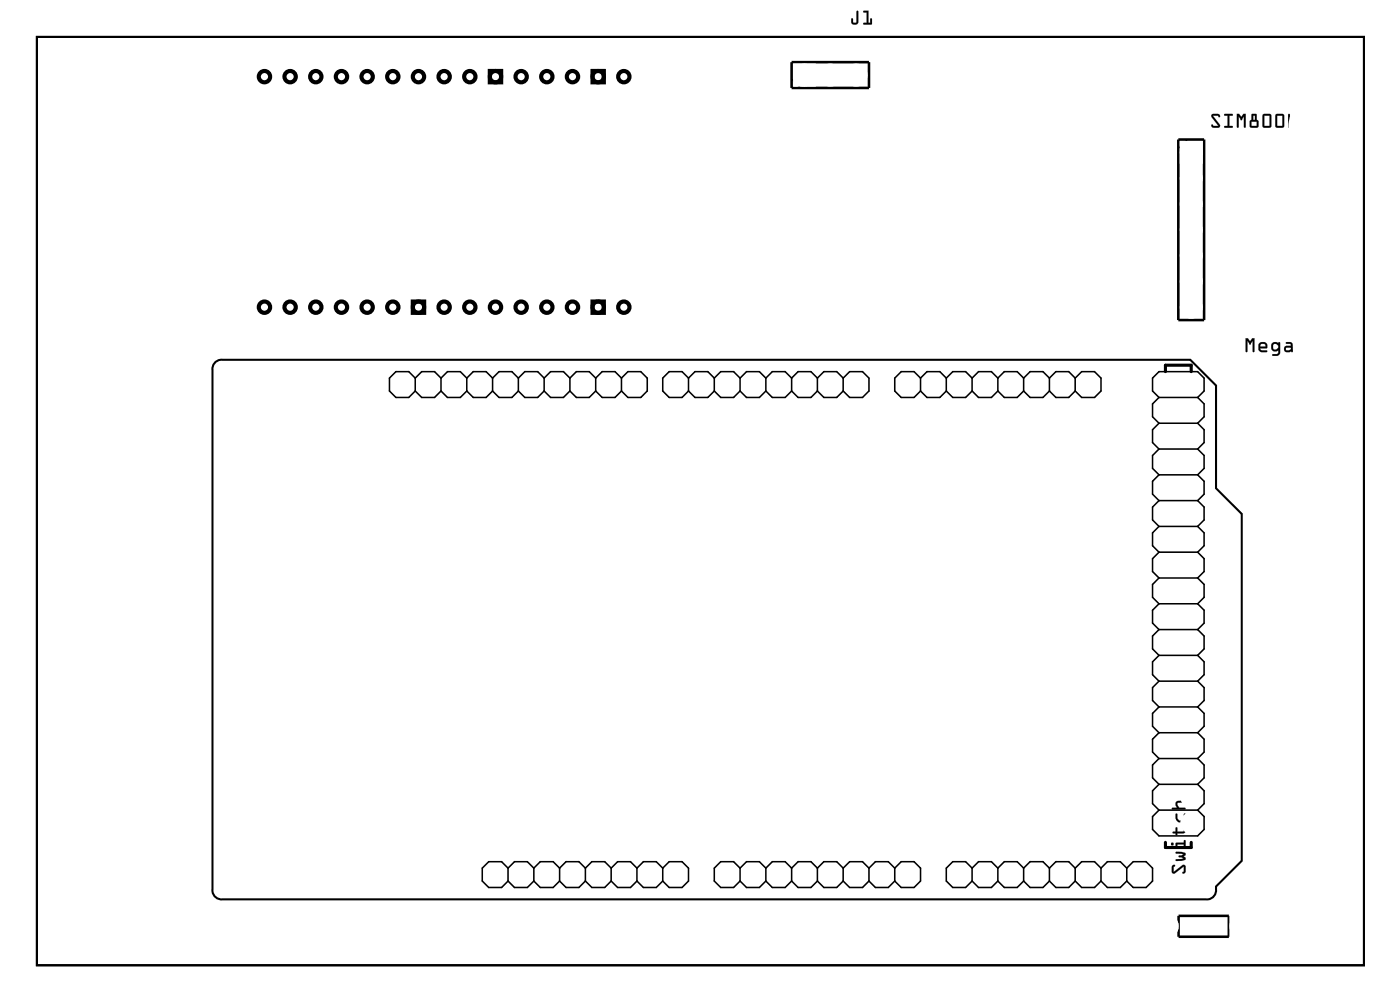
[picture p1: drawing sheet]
<svg xmlns="http://www.w3.org/2000/svg" width="138mm" height="99mm" viewBox="0 0 138 99" stroke-linecap="round" stroke-linejoin="round" font-family="sans-serif">
<path d="M3.6 3.6h130.8v91.5h-130.8zM21.1 35.8a.9 .9 0 0 1 .8-.4h95.4l2.5 2.6v10.1l2.5 2.5v34.2l-2.5 2.5a.97 .97 0 0 1-1 1.3h-96.9a.9 .9 0 0 1-1-1v-51.2l.1-.3z" fill="none" stroke="#000" stroke-width=".2"/>
<g fill="#000">
<path d="M84.4 1.1h.2v1.1a.37 .37 0 0 1-.4 .2 .37 .37 0 0 1-.3-.2v-.3a.1 .1 0 0 1 .1-.1 .1 .1 0 0 1 .1 .1v.3h.3zM84.4 1.1v1.1h-.3l-.1-.4-.1 .1v.3a.35 .35 0 0 0 .3 .2 .35 .35 0 0 0 .4-.2v-1.1zM85.1 1.1h.5v1.1h.1v-.3a.1 .1 0 0 1 .1-.1 .1 .1 0 0 1 .1 .1v.5h-.8a.1 .1 0 0 1-.1-.1 .1 .1 0 0 1 .1-.1h.3v-1h-.3zM85.1 1.1v.1h.3v1.1h-.3v.1h.8v-.6l-.1 .1-.1 .4h-.1v-1.2z"/>
<path d="M84.4 1.1h.2v1.1a.36 .36 0 0 1-.4 .2 .36 .36 0 0 1-.3-.2v-.3l.1-.1v.1l.1 .3h.3zM85.1 1.1h.5v1.1h.1v-.3l.2-.1v.6h-.9l.1-.1 .3-.1v-1h-.3z"/>
<path d="M119.4 11.3l.7-.1 .1 .3a.13 .13 0 0 1-.1 0 .13 .13 0 0 1-.1-.1h-.5l.7 .9a.21 .21 0 0 1 0 .2 .21 .21 0 0 1-.2 .1h-.5l-.2-.3a.13 .13 0 0 1 .2 0 .13 .13 0 0 1 .1 .1h.4l-.6-.9zM119.4 11.3v.2l.6 .9h-.4l-.2-.1v.1l.2 .2h.5l.1-.3-.7-.9h.5l.1 .1 .1-.1-.2-.2zM120.6 11.2h.8a.1 .1 0 0 1 .1 .1 .1 .1 0 0 1-.1 .1h-.3v1h.3a.1 .1 0 0 1 .1 .1 .1 .1 0 0 1-.1 .1h-.7a.1 .1 0 0 1-.1-.1 .1 .1 0 0 1 .1-.1h.2v-1h-.2zM120.6 11.3l.1 .1h.3v1h-.3l-.1 .1 .8 .1v-.2h-.3v-1h.3l.1-.1zM121.9 11.2h.2l.2 .3 .2-.3h.2v1.3a.1 .1 0 0 1-.1 .1 .1 .1 0 0 1-.1-.1l.1-1-.2 .2a.1 .1 0 0 1-.1 .1 .1 .1 0 0 1-.1-.1l-.2-.2 .1 1a.1 .1 0 0 1-.1 .1 .1 .1 0 0 1-.1-.1zM121.9 11.2v1.3l.1 .1v-.1v-1.1l.3 .4 .3-.4v1.1l.1 .1v-1.4h-.2l-.2 .3-.2-.3zM123.3 11.2l.5 .1v.5l.2 .2v.4l-.1 .2h-.6l-.2-.1v-.5l.2-.2zM123.3 11.3v.5l-.2 .2v.5l.2 .1h.6l.1-.2v-.4l-.2-.2v-.5zM123.3 12v.4h.5v-.4zM123.3 12h.5v.4h-.5zM123.5 11.4v.4h.1v-.4zM123.5 11.4h.2v.4h-.2zM124.4 11.3l.7-.1 .2 .1v1.1l-.1 .2h-.6l-.2-.1zM124.4 11.3v1.2l.2 .1h.5l.2-.2-.1-1.1-.1-.1zM124.6 11.4v1h.5v-1zM124.6 11.4h.5v1h-.5zM125.7 11.3l.6-.1 .2 .1v1.1l-.1 .2h-.6l-.1-.1zM125.7 11.3v1.2l.1 .1h.6l.1-.2v-1.1l-.2-.1zM125.8 11.4v1h.5v-1zM125.8 11.4h.6v1h-.6zM126.9 11.2l.2 .1v1.1h.6a.1 .1 0 0 1 .1 .1 .1 .1 0 0 1-.1 .1h-.8zM126.9 11.3v1.3h.8v-.2h-.6v-1.1z"/>
<path d="M119.4 11.3l.6-.1 .2 .2-.1 .1-.1-.1h-.5l.7 .9-.1 .3h-.5l-.2-.2v-.1l.2 .1h.4l-.6-.9zM120.6 11.2l.9 .1-.1 .1h-.3v1h.3v.2l-.8-.1 .1-.1h.2v-1h-.2zM121.9 11.2h.2l.2 .3 .2-.3h.2v1.4l-.1-.1v-1l-.2 .2a.1 .1 0 0 1-.1 .1 .1 .1 0 0 1-.1-.1l-.2-.2v1l-.1 .1zM123.3 11.2l.5 .1v.5l.2 .2v.4l-.1 .2h-.6l-.2-.1v-.5l.2-.2zM123.3 12v.4h.5v-.4zM123.5 11.4v.4h.1v-.4zM124.4 11.3l.7-.1 .1 .1 .1 1.1-.2 .2h-.5l-.2-.1zM124.6 11.4v1h.5v-1zM125.7 11.3l.6-.1 .2 .1v1.1l-.1 .2h-.6l-.1-.1zM125.8 11.4v1h.5v-1zM126.9 11.2l.2 .1v1.1h.6v.2h-.8z"/>
<path d="M3.6 3.6v91.5h130.8v-91.5zM3.6 3.6h130.8v91.5h-130.8z"/>
<path d="M122.7 33.3h.3l.2 .3 .2-.3h.2v1.3a.1 .1 0 0 1-.1 .1 .1 .1 0 0 1-.1-.1v-1l-.1 .2a.1 .1 0 0 1-.1 .1 .1 .1 0 0 1-.1-.1l-.2-.2v1a.1 .1 0 0 1-.1 .1 .1 .1 0 0 1-.1-.1zM122.7 33.3v1.3l.1 .1 .1-.1v-1.1l.3 .4 .2-.4v1.1l.1 .1 .1-1.4h-.2l-.2 .3-.3-.3zM124.1 33.8l.2-.1h.3l.2 .1 .1 .2-.1 .3h-.6l.1 .2h.5a.1 .1 0 0 1 .1 .1 .1 .1 0 0 1-.1 .1h-.5l-.2-.1-.1-.2zM124.1 33.8l-.1 .6 .1 .2 .2 .1 .5-.1v-.1h-.5l-.1-.1v-.1h.6l.1-.3-.1-.2-.2-.1h-.3zM124.2 33.9v.2h.5l-.1-.2zM124.2 33.9h.4l.1 .2h-.5zM125.3 33.8l.3-.1h.2l.1 .1a.1 .1 0 0 1 .1-.1 .1 .1 0 0 1 .1 .1v1.1l-.2 .1-.5 .1a.1 .1 0 0 1-.1-.1 .1 .1 0 0 1 .1-.1l.5-.1 .1-.3-.3 .1-.4-.1-.1-.2zM125.4 33.8l-.1 .1v.5l.3 .2 .4-.1v.2l-.2 .2h-.4v.1h.4h.2l.1-.2v-1l-.1-.1a.19 .19 0 0 1-.3 0zM125.5 33.9l-.1 .4 .1 .1h.2l.2-.2v-.2l-.1-.1zM125.5 33.9h.3l.1 .1v.3l-.2 .1h-.2l-.1-.1zM126.7 33.7h.4l.2 .1 .1 .8a.09 .09 0 0 1-.1 .1 .09 .09 0 0 1-.1-.1l-.4 .1a.32 .32 0 0 1-.3-.3 .32 .32 0 0 1 .3-.4l.4 .1-.1-.2h-.4zM126.7 33.7v.1l.5 .1v.2h-.4a.31 .31 0 0 0-.3 .3 .31 .31 0 0 0 .3 .3l.4-.1h.2v-.7l-.2-.2zM126.7 34.3v.2h.3l.2-.1-.1-.2zM126.7 34.3l.4-.1 .1 .2-.2 .1h-.3z"/>
<path d="M122.7 33.3h.2l.3 .3 .2-.3h.2l-.1 1.4-.1-.1v-1l-.2 .2a.1 .1 0 0 1 0 .1 .1 .1 0 0 1-.1-.1l-.2-.2v1l-.1 .1zM124.1 33.8l.2-.1h.3l.2 .1 .1 .2-.1 .3-.6 .1 .1 .1h.5v.2h-.5l-.2-.1-.1-.2zM124.2 33.9v.2h.5l-.1-.2zM125.3 33.8l.3-.1 .3 .1 .1-.1h.1v1.1l-.2 .2h-.6l.1-.1 .5-.1v-.3l-.2 .1-.4-.1v-.2zM125.5 33.9l-.1 .4 .1 .1h.2l.2-.1v-.3l-.1-.1zM126.7 33.7h.5l.2 .2v.8l-.2-.1-.4 .1a.31 .31 0 0 1-.3-.3 .31 .31 0 0 1 .3-.3h.4v-.2h-.5zM126.7 34.3v.2h.3l.2-.1-.1-.2z"/>
<path d="M115.5 85.2h.2h.1l-.2 .2 .1 .5 .8-.7h.2l.1 .2v.5l-.1 .1h-.2l.1-.2v-.5l-.8 .7h-.2l-.1-.2zM115.8 83.9h.1a.95 .95 0 0 1 .9 .1v.2l-.2 .1 .2 .2v.2a.95 .95 0 0 1-.9 .1l-.1-.1 .1-.1 .7-.1-.5-.2 .5-.2h-.7zM115.8 83h.8v-.2l.2-.1v.7h-.1l-.1-.2h-.6v.2h-.1zM115.4 83.1a.14 .14 0 0 1 .2 0 .14 .14 0 0 1-.2 0zM115.8 81.5h.2v.4h.6v-.3l-.1-.1v-.1a.35 .35 0 0 1 .3 .3 .35 .35 0 0 1-.2 .4h-.6l-.1 .1-.1-.1h-.2v-.2h.2zM115.8 80.1l.2 .1v.4l.2 .2h.3l.1-.2 .1-.5 .1 .1v.4a.5 .5 0 0 1-.5 .4 .5 .5 0 0 1-.5-.4zM115.9 79l.2-.1h.7v.1l-.7 .1h-.1l.2 .4 .6 .1v.1h-1.3v-.1l.5-.1-.2-.3z"/>
<path d="M115.5 85.2h.2a.13 .13 0 0 1 .1 .1 .13 .13 0 0 1-.2 .1l.1 .5 .8-.7a.21 .21 0 0 1 .2 0 .21 .21 0 0 1 .1 .2v.5l-.2 .1a.13 .13 0 0 1-.1-.1 .13 .13 0 0 1 .1-.1v-.5l-.8 .7a.22 .22 0 0 1-.4-.2zM115.5 85.2v.6a.2 .2 0 0 0 .3 .2l.8-.7v.5l-.1 .2h.2l.1-.7-.2-.1-1 .7v-.5l.2-.2zM115.8 83.9h.7l.3 .2v.1l-.2 .1 .2 .2v.2l-.9 .1a.1 .1 0 0 1-.1-.1 .1 .1 0 0 1 .1-.1l.7-.1-.4-.1a.1 .1 0 0 1-.1-.1 .1 .1 0 0 1 .1-.1l.4-.1h-.7zM115.9 83.9v.2h.7l-.5 .2 .5 .2-.7 .1v.2h.5l.4-.2v-.1l-.2-.2 .2-.1v-.2l-.3-.1zM115.8 83h.8v-.2a.1 .1 0 0 1 .1-.1 .1 .1 0 0 1 .1 .1v.5a.1 .1 0 0 1-.1 .1 .1 .1 0 0 1-.1-.1v-.1h-.6v.1a.1 .1 0 0 1-.1 .1 .1 .1 0 0 1-.1-.1zM115.9 83v.4h.1v-.2h.6l.1 .2h.1v-.7l-.1 .1-.1 .2zM115.4 83.1a.15 .15 0 0 1 .3 0 .15 .15 0 0 1-.3 0zM115.4 83.1a.13 .13 0 0 0 .2 0 .13 .13 0 0 0-.2 0zM115.8 81.5h.2v.4h.6v-.3l-.1-.1v-.1a.21 .21 0 0 1 .2 0 .21 .21 0 0 1 .1 .2v.3l-.1 .2h-.7l-.1 .2-.1-.2h-.2a.1 .1 0 0 1-.1-.1 .1 .1 0 0 1 .1-.1h.2zM115.9 81.5l-.1 .4h-.2v.1l.2 .1 .1 .1 .1-.1h.6a.37 .37 0 0 0 .2-.4 .37 .37 0 0 0-.2-.3l-.1 .1 .1 .1v.3h-.6v-.4zM115.8 80.1l.2 .1v.4l.2 .2h.3l.1-.2v-.4a.1 .1 0 0 1 .1-.1 .1 .1 0 0 1 .1 .1v.5a.49 .49 0 0 1-.9 .1l-.1-.2zM115.9 80.1l-.1 .5 .2 .3 .2 .1 .4-.1 .2-.2v-.6l-.1 .1-.1 .4-.2 .2h-.2l-.2-.2v-.4zM115.9 79l.8-.2a.09 .09 0 0 1 .1 .1 .09 .09 0 0 1-.1 .1l-.6 .1-.1 .2 .2 .2h.5a.1 .1 0 0 1 .1 .1 .1 .1 0 0 1-.1 .1h-1.2a.1 .1 0 0 1-.1-.1 .1 .1 0 0 1 .1-.1h.5l-.2-.3zM115.9 79l-.1 .2 .2 .4h-.5v.1h1.3v-.1h-.6l-.2-.3v-.2l.8-.1v-.1h-.7z"/>
</g>
<path d="M114.8 36.6v-.6h2.6v.6M114.8 83v.5h2.6v-.5" fill="none" stroke="#000" stroke-width=".3"/>
<g fill="none" stroke="#000" stroke-width=".15">
<path d="M40.9 37.2l-.6-.6h-1.3l-.6 .6v1.3l.6 .6h1.3l.6-.6M40.9 38.5l.6 .6h1.3l.7-.6M40.9 37.2l.6-.6h1.3l.7 .6M40.9 37.2v1.3M43.5 38.5l.6 .6h1.3l.6-.6M43.5 37.2l.6-.6h1.3l.6 .6M43.5 37.2v1.3M46 38.5l.6 .6h1.3l.6-.6M46 37.2l.6-.6h1.3l.6 .6M46 37.2v1.3M48.5 38.5l.7 .6h1.2l.7-.6M48.5 37.2l.7-.6h1.2l.7 .6"/>
<path d="M48.5 37.2v1.3M51.1 38.5l.6 .6h1.3l.6-.6M51.1 37.2l.6-.6h1.3l.6 .6M51.1 37.2v1.3M53.6 38.5l.6 .6h1.3l.7-.6M53.6 37.2l.6-.6h1.3l.7 .6M53.6 37.2v1.3M56.2 38.5l.6 .6h1.3l.6-.6M56.2 37.2l.6-.6h1.3l.6 .6M56.2 37.2v1.3M58.7 38.5l.6 .6h1.3l.6-.6M58.7 37.2l.6-.6h1.3l.6 .6"/>
<path d="M58.7 37.2v1.3M61.2 37.2l.7-.6h1.2l.7 .6v1.3l-.7 .6h-1.2l-.7-.6M61.2 37.2v1.3M67.8 37.2l-.6-.6h-1.3l-.6 .6v1.3l.6 .6h1.3l.6-.6M67.8 38.5l.7 .6h1.2l.7-.6M67.8 37.2l.7-.6h1.2l.7 .6M67.8 37.2v1.3M70.4 37.2v1.3M70.4 38.5l.6 .6h1.3l.6-.6M70.4 37.2l.6-.6h1.3l.6 .6M72.9 37.2v1.3M72.9 38.5l.7 .6h1.2l.7-.6"/>
<path d="M72.9 37.2l.7-.6h1.2l.7 .6M75.5 37.2v1.3M75.5 38.5l.6 .6h1.3l.6-.6M75.5 37.2l.6-.6h1.3l.6 .6M78 37.2v1.3M78 38.5l.6 .6h1.3l.6-.6M78 37.2l.6-.6h1.3l.6 .6M80.5 37.2v1.3M80.5 38.5l.7 .6h1.2l.7-.6M80.5 37.2l.7-.6h1.2l.7 .6M83.1 37.2l.6-.6h1.3l.6 .6v1.3l-.6 .6h-1.3l-.6-.6M83.1 37.2v1.3"/>
<path d="M90.7 37.2l-.6-.6h-1.3l-.6 .6v1.3l.6 .6h1.3l.6-.6M90.7 37.2v1.3M90.7 38.5l.6 .6h1.3l.6-.6M90.7 37.2l.6-.6h1.3l.6 .6M93.2 37.2v1.3M93.2 38.5l.7 .6h1.2l.7-.6M93.2 37.2l.7-.6h1.2l.7 .6M95.8 37.2v1.3M95.8 38.5l.6 .6h1.3l.6-.6M95.8 37.2l.6-.6h1.3l.6 .6M98.3 37.2v1.3M98.3 38.5l.7 .6h1.2l.7-.6"/>
<path d="M98.3 37.2l.7-.6h1.2l.7 .6M100.9 37.2v1.3M100.9 38.5l.6 .6h1.3l.6-.6M100.9 37.2l.6-.6h1.3l.6 .6M103.4 37.2v1.3M103.4 38.5l.6 .6h1.3l.6-.6M103.4 37.2l.6-.6h1.3l.6 .6M105.9 37.2l.7-.6h1.2l.7 .6v1.3l-.7 .6h-1.2l-.7-.6M105.9 37.2v1.3M114.2 39.1l-.6-.6v-1.3l.6-.6h3.8l.6 .6v1.3l-.6 .6M114.2 39.1l-.6 .7v1.2l.6 .7M114.2 39.1h3.8"/>
<path d="M118 39.1l.6 .7v1.2l-.6 .7M114.2 41.7l-.6 .6v1.3l.6 .6M114.2 44.2l-.6 .7v1.2l.6 .7M114.2 46.8l-.6 .6v1.3l.6 .6M114.2 49.3l-.6 .6v1.3l.6 .6M114.2 51.8l-.6 .7v1.2l.6 .7M114.2 54.4l-.6 .6v1.3l.6 .6M114.2 56.9l-.6 .7v1.2l.6 .7M114.2 59.5l-.6 .6v1.3l.6 .6M114.2 41.7h3.8M114.2 44.2h3.8M114.2 46.8h3.8"/>
<path d="M114.2 49.3h3.8M114.2 51.8h3.8M114.2 54.4h3.8M114.2 56.9h3.8M114.2 59.5h3.8M118 54.4l.6 .6v1.3l-.6 .6M118 51.8l.6 .7v1.2l-.6 .7M118 41.7l.6 .6v1.3l-.6 .6M118 56.9l.6 .7v1.2l-.6 .7M118 44.2l.6 .7v1.2l-.6 .7M118 46.8l.6 .6v1.3l-.6 .6M118 49.3l.6 .6v1.3l-.6 .6"/>
<path d="M118 59.5l.6 .6v1.3l-.6 .6M114.2 77.2l-.6 .7v1.2l.6 .7M114.2 79.8l-.6 .6v1.3l.6 .6h3.8l.6-.6v-1.3l-.6-.6M114.2 74.7l-.6 .6v1.3l.6 .6M114.2 69.6l-.6 .7v1.2l.6 .7M114.2 67.1l-.6 .6v1.3l.6 .6M114.2 64.5l-.6 .7v1.2l.6 .7M114.2 62l-.6 .6v1.3l.6 .6M114.2 72.2l-.6 .6v1.3l.6 .6M114.2 62h3.8M114.2 64.5h3.8M114.2 67.1h3.8"/>
<path d="M114.2 69.6h3.8M114.2 72.2h3.8M114.2 74.7h3.8M114.2 77.2h3.8M114.2 79.8h3.8M118 77.2l.6 .7v1.2l-.6 .7M118 74.7l.6 .6v1.3l-.6 .6M118 69.6l.6 .7v1.2l-.6 .7M118 72.2l.6 .6v1.3l-.6 .6M118 62l.6 .6v1.3l-.6 .6M118 64.5l.6 .7v1.2l-.6 .7M118 67.1l.6 .6v1.3l-.6 .6"/>
<path d="M50.1 85.5l-.7-.6h-1.2l-.7 .6v1.3l.7 .6h1.2l.7-.6M50.1 85.5l.6-.6h1.3l.6 .6M50.1 86.8l.6 .6h1.3l.6-.6M50.1 85.5v1.3M52.6 85.5l.6-.6h1.3l.6 .6M52.6 86.8l.6 .6h1.3l.6-.6M52.6 85.5v1.3M55.1 85.5l.7-.6h1.2l.7 .6M55.1 86.8l.7 .6h1.2l.7-.6M55.1 85.5v1.3M57.7 85.5l.6-.6h1.3l.6 .6M57.7 86.8l.6 .6h1.3l.6-.6"/>
<path d="M57.7 85.5v1.3M60.2 85.5l.7-.6h1.2l.7 .6M60.2 86.8l.7 .6h1.2l.7-.6M60.2 85.5v1.3M62.8 85.5l.6-.6h1.3l.6 .6M62.8 86.8l.6 .6h1.3l.6-.6M62.8 85.5v1.3M65.3 85.5l.6-.6h1.3l.6 .6v1.3l-.6 .6h-1.3l-.6-.6M65.3 85.5v1.3M72.9 85.5l-.6-.6h-1.3l-.6 .6v1.3l.6 .6h1.3l.6-.6M72.9 85.5l.7-.6h1.2l.7 .6M72.9 86.8l.7 .6h1.2l.7-.6"/>
<path d="M72.9 85.5v1.3M75.5 85.5l.6-.6h1.3l.6 .6M75.5 86.8l.6 .6h1.3l.6-.6M75.5 85.5v1.3M78 85.5l.6-.6h1.3l.6 .6M78 86.8l.6 .6h1.3l.6-.6M78 85.5v1.3M80.5 85.5l.7-.6h1.2l.7 .6M80.5 86.8l.7 .6h1.2l.7-.6M80.5 85.5v1.3M83.1 85.5l.6-.6h1.3l.6 .6M83.1 86.8l.6 .6h1.3l.6-.6"/>
<path d="M83.1 85.5v1.3M85.6 85.5l.7-.6h1.2l.7 .6M85.6 86.8l.7 .6h1.2l.7-.6M85.6 85.5v1.3M88.2 85.5l.6-.6h1.3l.6 .6v1.3l-.6 .6h-1.3l-.6-.6M88.2 85.5v1.3M95.8 85.5l-.7-.6h-1.2l-.7 .6v1.3l.7 .6h1.2l.7-.6M95.8 85.5l.6-.6h1.3l.6 .6M95.8 86.8l.6 .6h1.3l.6-.6M95.8 85.5v1.3M98.3 85.5l.7-.6h1.2l.7 .6M98.3 86.8l.7 .6h1.2l.7-.6"/>
<path d="M98.3 85.5v1.3M100.9 85.5l.6-.6h1.3l.6 .6M100.9 86.8l.6 .6h1.3l.6-.6M100.9 85.5v1.3M103.4 85.5l.6-.6h1.3l.6 .6M103.4 86.8l.6 .6h1.3l.6-.6M103.4 85.5v1.3M105.9 85.5l.7-.6h1.2l.7 .6M105.9 86.8l.7 .6h1.2l.7-.6M105.9 85.5v1.3M108.5 85.5l.6-.6h1.3l.6 .6M108.5 86.8l.6 .6h1.3l.6-.6"/>
<path d="M108.5 85.5v1.3M111 85.5l.7-.6h1.2l.7 .6v1.3l-.7 .6h-1.2l-.7-.6M111 85.5v1.3"/>
</g>
<path d="M78 6.1h7.6v2.6h-7.6zM116.1 13.7h2.5v17.8h-2.5zM116.1 90.2h5v2.1h-5z" fill="none" stroke="#000" stroke-width=".25"/>
<path d="M78 7.8l.9 .9M117 13.7l-.9 .9" fill="none" stroke="#000" stroke-width=".13"/>
<circle cx="96.1" cy="17.6" r=".58" fill="#fff"/>
<circle cx="96.1" cy="17.6" r=".58" fill="none" stroke="#fff" stroke-width=".6"/>
<path d="M95.5 17h1.2v1.1h-1.2z" fill="#fff"/>
<path d="M95.5 17h1.2v1.1h-1.2z" fill="none" stroke="#fff" stroke-width=".6"/>
<circle cx="102.1" cy="17.6" r=".58" fill="#fff"/>
<circle cx="102.1" cy="17.6" r=".58" fill="none" stroke="#fff" stroke-width=".6"/>
<circle cx="100.1" cy="17.6" r=".58" fill="#fff"/>
<circle cx="100.1" cy="17.6" r=".58" fill="none" stroke="#fff" stroke-width=".6"/>
<circle cx="98.1" cy="17.6" r=".58" fill="#fff"/>
<circle cx="98.1" cy="17.6" r=".58" fill="none" stroke="#fff" stroke-width=".6"/>
<g fill="none" stroke="#000" stroke-width=".41">
<path d="M48.3 7h1.1v1.1h-1.1zM58.4 7h1.1v1.1h-1.1zM40.7 29.7h1.1v1.1h-1.1zM58.4 29.7h1.1v1.1h-1.1z"/>
<circle cx="26.1" cy="7.5" r=".56"/>
<circle cx="28.6" cy="7.5" r=".56"/>
<circle cx="31.1" cy="7.5" r=".56"/>
<circle cx="33.6" cy="7.5" r=".56"/>
<circle cx="36.2" cy="7.5" r=".56"/>
<circle cx="38.7" cy="7.5" r=".56"/>
<circle cx="41.2" cy="7.5" r=".56"/>
<circle cx="43.8" cy="7.5" r=".56"/>
<circle cx="46.3" cy="7.5" r=".56"/>
<circle cx="48.8" cy="7.5" r=".56"/>
<circle cx="51.3" cy="7.5" r=".56"/>
<circle cx="53.9" cy="7.5" r=".56"/>
<circle cx="56.4" cy="7.5" r=".56"/>
<circle cx="58.9" cy="7.5" r=".56"/>
<circle cx="61.5" cy="7.5" r=".56"/>
<circle cx="26.1" cy="30.3" r=".56"/>
<circle cx="28.6" cy="30.3" r=".56"/>
<circle cx="31.1" cy="30.3" r=".56"/>
<circle cx="33.6" cy="30.3" r=".56"/>
<circle cx="36.2" cy="30.3" r=".56"/>
<circle cx="38.7" cy="30.3" r=".56"/>
<circle cx="41.2" cy="30.3" r=".56"/>
<circle cx="43.8" cy="30.3" r=".56"/>
<circle cx="46.3" cy="30.3" r=".56"/>
<circle cx="48.8" cy="30.3" r=".56"/>
<circle cx="51.3" cy="30.3" r=".56"/>
<circle cx="53.9" cy="30.3" r=".56"/>
<circle cx="56.4" cy="30.3" r=".56"/>
<circle cx="58.9" cy="30.3" r=".56"/>
<circle cx="61.5" cy="30.3" r=".56"/>
</g>
<circle cx="76.7" cy="27.7" r=".74" fill="#fff"/>
<circle cx="76.7" cy="27.7" r=".74" fill="none" stroke="#fff" stroke-width=".76" stroke-linecap="butt"/>
<circle cx="79.3" cy="27.7" r=".74" fill="#fff"/>
<circle cx="79.3" cy="27.7" r=".74" fill="none" stroke="#fff" stroke-width=".76" stroke-linecap="butt"/>
<circle cx="81.8" cy="27.7" r=".74" fill="#fff"/>
<circle cx="81.8" cy="27.7" r=".74" fill="none" stroke="#fff" stroke-width=".76" stroke-linecap="butt"/>
<circle cx="84.3" cy="27.7" r=".74" fill="#fff"/>
<circle cx="84.3" cy="27.7" r=".74" fill="none" stroke="#fff" stroke-width=".76" stroke-linecap="butt"/>
<circle cx="79.3" cy="17.6" r=".74" fill="#fff"/>
<circle cx="79.3" cy="17.6" r=".74" fill="none" stroke="#fff" stroke-width=".76" stroke-linecap="butt"/>
<circle cx="81.8" cy="17.6" r=".74" fill="#fff"/>
<circle cx="81.8" cy="17.6" r=".74" fill="none" stroke="#fff" stroke-width=".76" stroke-linecap="butt"/>
<circle cx="84.3" cy="17.6" r=".74" fill="#fff"/>
<circle cx="84.3" cy="17.6" r=".74" fill="none" stroke="#fff" stroke-width=".76" stroke-linecap="butt"/>
<circle cx="97" cy="86.1" r=".71" fill="#fff"/>
<circle cx="97" cy="86.1" r=".71" fill="none" stroke="#fff" stroke-width=".69" stroke-linecap="butt"/>
<circle cx="56.4" cy="86.1" r=".71" fill="#fff"/>
<circle cx="56.4" cy="86.1" r=".71" fill="none" stroke="#fff" stroke-width=".69" stroke-linecap="butt"/>
<circle cx="99.6" cy="86.1" r=".71" fill="#fff"/>
<circle cx="99.6" cy="86.1" r=".71" fill="none" stroke="#fff" stroke-width=".69" stroke-linecap="butt"/>
<circle cx="102.1" cy="86.1" r=".71" fill="#fff"/>
<circle cx="102.1" cy="86.1" r=".71" fill="none" stroke="#fff" stroke-width=".69" stroke-linecap="butt"/>
<circle cx="104.7" cy="86.1" r=".71" fill="#fff"/>
<circle cx="104.7" cy="86.1" r=".71" fill="none" stroke="#fff" stroke-width=".69" stroke-linecap="butt"/>
<circle cx="107.2" cy="86.1" r=".71" fill="#fff"/>
<circle cx="107.2" cy="86.1" r=".71" fill="none" stroke="#fff" stroke-width=".69" stroke-linecap="butt"/>
<circle cx="114.8" cy="50.6" r=".71" fill="#fff"/>
<circle cx="114.8" cy="50.6" r=".71" fill="none" stroke="#fff" stroke-width=".69" stroke-linecap="butt"/>
<circle cx="109.7" cy="86.1" r=".71" fill="#fff"/>
<circle cx="109.7" cy="86.1" r=".71" fill="none" stroke="#fff" stroke-width=".69" stroke-linecap="butt"/>
<circle cx="112.3" cy="86.1" r=".71" fill="#fff"/>
<circle cx="112.3" cy="86.1" r=".71" fill="none" stroke="#fff" stroke-width=".69" stroke-linecap="butt"/>
<circle cx="57.4" cy="37.9" r=".71" fill="#fff"/>
<circle cx="57.4" cy="37.9" r=".71" fill="none" stroke="#fff" stroke-width=".69" stroke-linecap="butt"/>
<circle cx="71.6" cy="86.1" r=".71" fill="#fff"/>
<circle cx="71.6" cy="86.1" r=".71" fill="none" stroke="#fff" stroke-width=".69" stroke-linecap="butt"/>
<circle cx="74.2" cy="86.1" r=".71" fill="#fff"/>
<circle cx="74.2" cy="86.1" r=".71" fill="none" stroke="#fff" stroke-width=".69" stroke-linecap="butt"/>
<circle cx="76.7" cy="86.1" r=".71" fill="#fff"/>
<circle cx="76.7" cy="86.1" r=".71" fill="none" stroke="#fff" stroke-width=".69" stroke-linecap="butt"/>
<circle cx="79.3" cy="86.1" r=".71" fill="#fff"/>
<circle cx="79.3" cy="86.1" r=".71" fill="none" stroke="#fff" stroke-width=".69" stroke-linecap="butt"/>
<circle cx="114.8" cy="70.9" r=".71" fill="#fff"/>
<circle cx="114.8" cy="70.9" r=".71" fill="none" stroke="#fff" stroke-width=".69" stroke-linecap="butt"/>
<circle cx="81.8" cy="86.1" r=".71" fill="#fff"/>
<circle cx="81.8" cy="86.1" r=".71" fill="none" stroke="#fff" stroke-width=".69" stroke-linecap="butt"/>
<circle cx="84.3" cy="86.1" r=".71" fill="#fff"/>
<circle cx="84.3" cy="86.1" r=".71" fill="none" stroke="#fff" stroke-width=".69" stroke-linecap="butt"/>
<circle cx="86.9" cy="86.1" r=".71" fill="#fff"/>
<circle cx="86.9" cy="86.1" r=".71" fill="none" stroke="#fff" stroke-width=".69" stroke-linecap="butt"/>
<circle cx="89.4" cy="86.1" r=".71" fill="#fff"/>
<circle cx="89.4" cy="86.1" r=".71" fill="none" stroke="#fff" stroke-width=".69" stroke-linecap="butt"/>
<circle cx="76.7" cy="37.9" r=".71" fill="#fff"/>
<circle cx="76.7" cy="37.9" r=".71" fill="none" stroke="#fff" stroke-width=".69" stroke-linecap="butt"/>
<circle cx="114.8" cy="40.4" r=".71" fill="#fff"/>
<circle cx="114.8" cy="40.4" r=".71" fill="none" stroke="#fff" stroke-width=".69" stroke-linecap="butt"/>
<circle cx="114.8" cy="60.7" r=".71" fill="#fff"/>
<circle cx="114.8" cy="60.7" r=".71" fill="none" stroke="#fff" stroke-width=".69" stroke-linecap="butt"/>
<circle cx="114.8" cy="81.1" r=".71" fill="#fff"/>
<circle cx="114.8" cy="81.1" r=".71" fill="none" stroke="#fff" stroke-width=".69" stroke-linecap="butt"/>
<circle cx="47.3" cy="37.9" r=".71" fill="#fff"/>
<circle cx="47.3" cy="37.9" r=".71" fill="none" stroke="#fff" stroke-width=".69" stroke-linecap="butt"/>
<circle cx="66.6" cy="86.1" r=".71" fill="#fff"/>
<circle cx="66.6" cy="86.1" r=".71" fill="none" stroke="#fff" stroke-width=".69" stroke-linecap="butt"/>
<circle cx="66.6" cy="37.9" r=".71" fill="#fff"/>
<circle cx="66.6" cy="37.9" r=".71" fill="none" stroke="#fff" stroke-width=".69" stroke-linecap="butt"/>
<circle cx="114.8" cy="45.5" r=".71" fill="#fff"/>
<circle cx="114.8" cy="45.5" r=".71" fill="none" stroke="#fff" stroke-width=".69" stroke-linecap="butt"/>
<circle cx="114.8" cy="55.7" r=".71" fill="#fff"/>
<circle cx="114.8" cy="55.7" r=".71" fill="none" stroke="#fff" stroke-width=".69" stroke-linecap="butt"/>
<circle cx="114.8" cy="65.8" r=".71" fill="#fff"/>
<circle cx="114.8" cy="65.8" r=".71" fill="none" stroke="#fff" stroke-width=".69" stroke-linecap="butt"/>
<circle cx="107.2" cy="37.9" r=".71" fill="#fff"/>
<circle cx="107.2" cy="37.9" r=".71" fill="none" stroke="#fff" stroke-width=".69" stroke-linecap="butt"/>
<circle cx="114.8" cy="76" r=".71" fill="#fff"/>
<circle cx="114.8" cy="76" r=".71" fill="none" stroke="#fff" stroke-width=".69" stroke-linecap="butt"/>
<circle cx="104.7" cy="37.9" r=".71" fill="#fff"/>
<circle cx="104.7" cy="37.9" r=".71" fill="none" stroke="#fff" stroke-width=".69" stroke-linecap="butt"/>
<circle cx="102.1" cy="37.9" r=".71" fill="#fff"/>
<circle cx="102.1" cy="37.9" r=".71" fill="none" stroke="#fff" stroke-width=".69" stroke-linecap="butt"/>
<circle cx="99.6" cy="37.9" r=".71" fill="#fff"/>
<circle cx="99.6" cy="37.9" r=".71" fill="none" stroke="#fff" stroke-width=".69" stroke-linecap="butt"/>
<circle cx="97" cy="37.9" r=".71" fill="#fff"/>
<circle cx="97" cy="37.9" r=".71" fill="none" stroke="#fff" stroke-width=".69" stroke-linecap="butt"/>
<circle cx="94.5" cy="37.9" r=".71" fill="#fff"/>
<circle cx="94.5" cy="37.9" r=".71" fill="none" stroke="#fff" stroke-width=".69" stroke-linecap="butt"/>
<circle cx="92" cy="37.9" r=".71" fill="#fff"/>
<circle cx="92" cy="37.9" r=".71" fill="none" stroke="#fff" stroke-width=".69" stroke-linecap="butt"/>
<circle cx="89.4" cy="37.9" r=".71" fill="#fff"/>
<circle cx="89.4" cy="37.9" r=".71" fill="none" stroke="#fff" stroke-width=".69" stroke-linecap="butt"/>
<circle cx="42.2" cy="37.9" r=".71" fill="#fff"/>
<circle cx="42.2" cy="37.9" r=".71" fill="none" stroke="#fff" stroke-width=".69" stroke-linecap="butt"/>
<circle cx="52.3" cy="37.9" r=".71" fill="#fff"/>
<circle cx="52.3" cy="37.9" r=".71" fill="none" stroke="#fff" stroke-width=".69" stroke-linecap="butt"/>
<circle cx="62.5" cy="37.9" r=".71" fill="#fff"/>
<circle cx="62.5" cy="37.9" r=".71" fill="none" stroke="#fff" stroke-width=".69" stroke-linecap="butt"/>
<circle cx="51.3" cy="86.1" r=".71" fill="#fff"/>
<circle cx="51.3" cy="86.1" r=".71" fill="none" stroke="#fff" stroke-width=".69" stroke-linecap="butt"/>
<circle cx="61.5" cy="86.1" r=".71" fill="#fff"/>
<circle cx="61.5" cy="86.1" r=".71" fill="none" stroke="#fff" stroke-width=".69" stroke-linecap="butt"/>
<circle cx="81.8" cy="37.9" r=".71" fill="#fff"/>
<circle cx="81.8" cy="37.9" r=".71" fill="none" stroke="#fff" stroke-width=".69" stroke-linecap="butt"/>
<circle cx="71.6" cy="37.9" r=".71" fill="#fff"/>
<circle cx="71.6" cy="37.9" r=".71" fill="none" stroke="#fff" stroke-width=".69" stroke-linecap="butt"/>
<circle cx="114.8" cy="37.9" r=".71" fill="#fff"/>
<circle cx="114.8" cy="37.9" r=".71" fill="none" stroke="#fff" stroke-width=".69" stroke-linecap="butt"/>
<circle cx="114.8" cy="43" r=".71" fill="#fff"/>
<circle cx="114.8" cy="43" r=".71" fill="none" stroke="#fff" stroke-width=".69" stroke-linecap="butt"/>
<circle cx="114.8" cy="48" r=".71" fill="#fff"/>
<circle cx="114.8" cy="48" r=".71" fill="none" stroke="#fff" stroke-width=".69" stroke-linecap="butt"/>
<circle cx="114.8" cy="53.1" r=".71" fill="#fff"/>
<circle cx="114.8" cy="53.1" r=".71" fill="none" stroke="#fff" stroke-width=".69" stroke-linecap="butt"/>
<circle cx="114.8" cy="58.2" r=".71" fill="#fff"/>
<circle cx="114.8" cy="58.2" r=".71" fill="none" stroke="#fff" stroke-width=".69" stroke-linecap="butt"/>
<circle cx="114.8" cy="63.3" r=".71" fill="#fff"/>
<circle cx="114.8" cy="63.3" r=".71" fill="none" stroke="#fff" stroke-width=".69" stroke-linecap="butt"/>
<circle cx="114.8" cy="68.4" r=".71" fill="#fff"/>
<circle cx="114.8" cy="68.4" r=".71" fill="none" stroke="#fff" stroke-width=".69" stroke-linecap="butt"/>
<circle cx="114.8" cy="73.4" r=".71" fill="#fff"/>
<circle cx="114.8" cy="73.4" r=".71" fill="none" stroke="#fff" stroke-width=".69" stroke-linecap="butt"/>
<circle cx="114.8" cy="78.5" r=".71" fill="#fff"/>
<circle cx="114.8" cy="78.5" r=".71" fill="none" stroke="#fff" stroke-width=".69" stroke-linecap="butt"/>
<circle cx="39.6" cy="37.9" r=".71" fill="#fff"/>
<circle cx="39.6" cy="37.9" r=".71" fill="none" stroke="#fff" stroke-width=".69" stroke-linecap="butt"/>
<circle cx="44.7" cy="37.9" r=".71" fill="#fff"/>
<circle cx="44.7" cy="37.9" r=".71" fill="none" stroke="#fff" stroke-width=".69" stroke-linecap="butt"/>
<circle cx="49.8" cy="37.9" r=".71" fill="#fff"/>
<circle cx="49.8" cy="37.9" r=".71" fill="none" stroke="#fff" stroke-width=".69" stroke-linecap="butt"/>
<circle cx="54.9" cy="37.9" r=".71" fill="#fff"/>
<circle cx="54.9" cy="37.9" r=".71" fill="none" stroke="#fff" stroke-width=".69" stroke-linecap="butt"/>
<circle cx="60" cy="37.9" r=".71" fill="#fff"/>
<circle cx="60" cy="37.9" r=".71" fill="none" stroke="#fff" stroke-width=".69" stroke-linecap="butt"/>
<circle cx="48.8" cy="86.1" r=".71" fill="#fff"/>
<circle cx="48.8" cy="86.1" r=".71" fill="none" stroke="#fff" stroke-width=".69" stroke-linecap="butt"/>
<circle cx="53.9" cy="86.1" r=".71" fill="#fff"/>
<circle cx="53.9" cy="86.1" r=".71" fill="none" stroke="#fff" stroke-width=".69" stroke-linecap="butt"/>
<circle cx="58.9" cy="86.1" r=".71" fill="#fff"/>
<circle cx="58.9" cy="86.1" r=".71" fill="none" stroke="#fff" stroke-width=".69" stroke-linecap="butt"/>
<circle cx="64" cy="86.1" r=".71" fill="#fff"/>
<circle cx="64" cy="86.1" r=".71" fill="none" stroke="#fff" stroke-width=".69" stroke-linecap="butt"/>
<circle cx="84.3" cy="37.9" r=".71" fill="#fff"/>
<circle cx="84.3" cy="37.9" r=".71" fill="none" stroke="#fff" stroke-width=".69" stroke-linecap="butt"/>
<circle cx="79.3" cy="37.9" r=".71" fill="#fff"/>
<circle cx="79.3" cy="37.9" r=".71" fill="none" stroke="#fff" stroke-width=".69" stroke-linecap="butt"/>
<circle cx="74.2" cy="37.9" r=".71" fill="#fff"/>
<circle cx="74.2" cy="37.9" r=".71" fill="none" stroke="#fff" stroke-width=".69" stroke-linecap="butt"/>
<circle cx="69.1" cy="37.9" r=".71" fill="#fff"/>
<circle cx="69.1" cy="37.9" r=".71" fill="none" stroke="#fff" stroke-width=".69" stroke-linecap="butt"/>
<circle cx="117.4" cy="37.9" r=".71" fill="#fff"/>
<circle cx="117.4" cy="37.9" r=".71" fill="none" stroke="#fff" stroke-width=".69" stroke-linecap="butt"/>
<circle cx="117.4" cy="40.4" r=".71" fill="#fff"/>
<circle cx="117.4" cy="40.4" r=".71" fill="none" stroke="#fff" stroke-width=".69" stroke-linecap="butt"/>
<circle cx="117.4" cy="43" r=".71" fill="#fff"/>
<circle cx="117.4" cy="43" r=".71" fill="none" stroke="#fff" stroke-width=".69" stroke-linecap="butt"/>
<circle cx="117.4" cy="45.5" r=".71" fill="#fff"/>
<circle cx="117.4" cy="45.5" r=".71" fill="none" stroke="#fff" stroke-width=".69" stroke-linecap="butt"/>
<circle cx="117.4" cy="48" r=".71" fill="#fff"/>
<circle cx="117.4" cy="48" r=".71" fill="none" stroke="#fff" stroke-width=".69" stroke-linecap="butt"/>
<circle cx="117.4" cy="50.6" r=".71" fill="#fff"/>
<circle cx="117.4" cy="50.6" r=".71" fill="none" stroke="#fff" stroke-width=".69" stroke-linecap="butt"/>
<circle cx="117.4" cy="53.1" r=".71" fill="#fff"/>
<circle cx="117.4" cy="53.1" r=".71" fill="none" stroke="#fff" stroke-width=".69" stroke-linecap="butt"/>
<circle cx="117.4" cy="55.7" r=".71" fill="#fff"/>
<circle cx="117.4" cy="55.7" r=".71" fill="none" stroke="#fff" stroke-width=".69" stroke-linecap="butt"/>
<circle cx="117.4" cy="58.2" r=".71" fill="#fff"/>
<circle cx="117.4" cy="58.2" r=".71" fill="none" stroke="#fff" stroke-width=".69" stroke-linecap="butt"/>
<circle cx="117.4" cy="60.7" r=".71" fill="#fff"/>
<circle cx="117.4" cy="60.7" r=".71" fill="none" stroke="#fff" stroke-width=".69" stroke-linecap="butt"/>
<circle cx="117.4" cy="63.3" r=".71" fill="#fff"/>
<circle cx="117.4" cy="63.3" r=".71" fill="none" stroke="#fff" stroke-width=".69" stroke-linecap="butt"/>
<circle cx="117.4" cy="65.8" r=".71" fill="#fff"/>
<circle cx="117.4" cy="65.8" r=".71" fill="none" stroke="#fff" stroke-width=".69" stroke-linecap="butt"/>
<circle cx="117.4" cy="68.4" r=".71" fill="#fff"/>
<circle cx="117.4" cy="68.4" r=".71" fill="none" stroke="#fff" stroke-width=".69" stroke-linecap="butt"/>
<circle cx="117.4" cy="70.9" r=".71" fill="#fff"/>
<circle cx="117.4" cy="70.9" r=".71" fill="none" stroke="#fff" stroke-width=".69" stroke-linecap="butt"/>
<circle cx="117.4" cy="73.4" r=".71" fill="#fff"/>
<circle cx="117.4" cy="73.4" r=".71" fill="none" stroke="#fff" stroke-width=".69" stroke-linecap="butt"/>
<circle cx="117.4" cy="76" r=".71" fill="#fff"/>
<circle cx="117.4" cy="76" r=".71" fill="none" stroke="#fff" stroke-width=".69" stroke-linecap="butt"/>
<circle cx="117.4" cy="78.5" r=".71" fill="#fff"/>
<circle cx="117.4" cy="78.5" r=".71" fill="none" stroke="#fff" stroke-width=".69" stroke-linecap="butt"/>
<circle cx="117.4" cy="81.1" r=".71" fill="#fff"/>
<circle cx="117.4" cy="81.1" r=".71" fill="none" stroke="#fff" stroke-width=".69" stroke-linecap="butt"/>
<circle cx="94.5" cy="86.1" r=".71" fill="#fff"/>
<circle cx="94.5" cy="86.1" r=".71" fill="none" stroke="#fff" stroke-width=".69" stroke-linecap="butt"/>
<circle cx="97" cy="86.1" r=".71" fill="#fff"/>
<circle cx="97" cy="86.1" r=".71" fill="none" stroke="#fff" stroke-width=".69" stroke-linecap="butt"/>
<circle cx="56.4" cy="86.1" r=".71" fill="#fff"/>
<circle cx="56.4" cy="86.1" r=".71" fill="none" stroke="#fff" stroke-width=".69" stroke-linecap="butt"/>
<circle cx="99.6" cy="86.1" r=".71" fill="#fff"/>
<circle cx="99.6" cy="86.1" r=".71" fill="none" stroke="#fff" stroke-width=".69" stroke-linecap="butt"/>
<circle cx="102.1" cy="86.1" r=".71" fill="#fff"/>
<circle cx="102.1" cy="86.1" r=".71" fill="none" stroke="#fff" stroke-width=".69" stroke-linecap="butt"/>
<circle cx="104.7" cy="86.1" r=".71" fill="#fff"/>
<circle cx="104.7" cy="86.1" r=".71" fill="none" stroke="#fff" stroke-width=".69" stroke-linecap="butt"/>
<circle cx="107.2" cy="86.1" r=".71" fill="#fff"/>
<circle cx="107.2" cy="86.1" r=".71" fill="none" stroke="#fff" stroke-width=".69" stroke-linecap="butt"/>
<circle cx="114.8" cy="50.6" r=".71" fill="#fff"/>
<circle cx="114.8" cy="50.6" r=".71" fill="none" stroke="#fff" stroke-width=".69" stroke-linecap="butt"/>
<circle cx="109.7" cy="86.1" r=".71" fill="#fff"/>
<circle cx="109.7" cy="86.1" r=".71" fill="none" stroke="#fff" stroke-width=".69" stroke-linecap="butt"/>
<circle cx="112.3" cy="86.1" r=".71" fill="#fff"/>
<circle cx="112.3" cy="86.1" r=".71" fill="none" stroke="#fff" stroke-width=".69" stroke-linecap="butt"/>
<circle cx="57.4" cy="37.9" r=".71" fill="#fff"/>
<circle cx="57.4" cy="37.9" r=".71" fill="none" stroke="#fff" stroke-width=".69" stroke-linecap="butt"/>
<circle cx="71.6" cy="86.1" r=".71" fill="#fff"/>
<circle cx="71.6" cy="86.1" r=".71" fill="none" stroke="#fff" stroke-width=".69" stroke-linecap="butt"/>
<circle cx="74.2" cy="86.1" r=".71" fill="#fff"/>
<circle cx="74.2" cy="86.1" r=".71" fill="none" stroke="#fff" stroke-width=".69" stroke-linecap="butt"/>
<circle cx="76.7" cy="86.1" r=".71" fill="#fff"/>
<circle cx="76.7" cy="86.1" r=".71" fill="none" stroke="#fff" stroke-width=".69" stroke-linecap="butt"/>
<circle cx="79.3" cy="86.1" r=".71" fill="#fff"/>
<circle cx="79.3" cy="86.1" r=".71" fill="none" stroke="#fff" stroke-width=".69" stroke-linecap="butt"/>
<circle cx="114.8" cy="70.9" r=".71" fill="#fff"/>
<circle cx="114.8" cy="70.9" r=".71" fill="none" stroke="#fff" stroke-width=".69" stroke-linecap="butt"/>
<circle cx="81.8" cy="86.1" r=".71" fill="#fff"/>
<circle cx="81.8" cy="86.1" r=".71" fill="none" stroke="#fff" stroke-width=".69" stroke-linecap="butt"/>
<circle cx="84.3" cy="86.1" r=".71" fill="#fff"/>
<circle cx="84.3" cy="86.1" r=".71" fill="none" stroke="#fff" stroke-width=".69" stroke-linecap="butt"/>
<circle cx="86.9" cy="86.1" r=".71" fill="#fff"/>
<circle cx="86.9" cy="86.1" r=".71" fill="none" stroke="#fff" stroke-width=".69" stroke-linecap="butt"/>
<circle cx="89.4" cy="86.1" r=".71" fill="#fff"/>
<circle cx="89.4" cy="86.1" r=".71" fill="none" stroke="#fff" stroke-width=".69" stroke-linecap="butt"/>
<circle cx="76.7" cy="37.9" r=".71" fill="#fff"/>
<circle cx="76.7" cy="37.9" r=".71" fill="none" stroke="#fff" stroke-width=".69" stroke-linecap="butt"/>
<circle cx="114.8" cy="40.4" r=".71" fill="#fff"/>
<circle cx="114.8" cy="40.4" r=".71" fill="none" stroke="#fff" stroke-width=".69" stroke-linecap="butt"/>
<circle cx="114.8" cy="60.7" r=".71" fill="#fff"/>
<circle cx="114.8" cy="60.7" r=".71" fill="none" stroke="#fff" stroke-width=".69" stroke-linecap="butt"/>
<circle cx="114.8" cy="81.1" r=".71" fill="#fff"/>
<circle cx="114.8" cy="81.1" r=".71" fill="none" stroke="#fff" stroke-width=".69" stroke-linecap="butt"/>
<circle cx="47.3" cy="37.9" r=".71" fill="#fff"/>
<circle cx="47.3" cy="37.9" r=".71" fill="none" stroke="#fff" stroke-width=".69" stroke-linecap="butt"/>
<circle cx="66.6" cy="86.1" r=".71" fill="#fff"/>
<circle cx="66.6" cy="86.1" r=".71" fill="none" stroke="#fff" stroke-width=".69" stroke-linecap="butt"/>
<circle cx="66.6" cy="37.9" r=".71" fill="#fff"/>
<circle cx="66.6" cy="37.9" r=".71" fill="none" stroke="#fff" stroke-width=".69" stroke-linecap="butt"/>
<circle cx="114.8" cy="45.5" r=".71" fill="#fff"/>
<circle cx="114.8" cy="45.5" r=".71" fill="none" stroke="#fff" stroke-width=".69" stroke-linecap="butt"/>
<circle cx="114.8" cy="55.7" r=".71" fill="#fff"/>
<circle cx="114.8" cy="55.7" r=".71" fill="none" stroke="#fff" stroke-width=".69" stroke-linecap="butt"/>
<circle cx="114.8" cy="65.8" r=".71" fill="#fff"/>
<circle cx="114.8" cy="65.8" r=".71" fill="none" stroke="#fff" stroke-width=".69" stroke-linecap="butt"/>
<circle cx="107.2" cy="37.9" r=".71" fill="#fff"/>
<circle cx="107.2" cy="37.9" r=".71" fill="none" stroke="#fff" stroke-width=".69" stroke-linecap="butt"/>
<circle cx="114.8" cy="76" r=".71" fill="#fff"/>
<circle cx="114.8" cy="76" r=".71" fill="none" stroke="#fff" stroke-width=".69" stroke-linecap="butt"/>
<circle cx="104.7" cy="37.9" r=".71" fill="#fff"/>
<circle cx="104.7" cy="37.9" r=".71" fill="none" stroke="#fff" stroke-width=".69" stroke-linecap="butt"/>
<circle cx="102.1" cy="37.9" r=".71" fill="#fff"/>
<circle cx="102.1" cy="37.9" r=".71" fill="none" stroke="#fff" stroke-width=".69" stroke-linecap="butt"/>
<circle cx="99.6" cy="37.9" r=".71" fill="#fff"/>
<circle cx="99.6" cy="37.9" r=".71" fill="none" stroke="#fff" stroke-width=".69" stroke-linecap="butt"/>
<circle cx="97" cy="37.9" r=".71" fill="#fff"/>
<circle cx="97" cy="37.9" r=".71" fill="none" stroke="#fff" stroke-width=".69" stroke-linecap="butt"/>
<circle cx="94.5" cy="37.9" r=".71" fill="#fff"/>
<circle cx="94.5" cy="37.9" r=".71" fill="none" stroke="#fff" stroke-width=".69" stroke-linecap="butt"/>
<circle cx="92" cy="37.9" r=".71" fill="#fff"/>
<circle cx="92" cy="37.9" r=".71" fill="none" stroke="#fff" stroke-width=".69" stroke-linecap="butt"/>
<circle cx="89.4" cy="37.9" r=".71" fill="#fff"/>
<circle cx="89.4" cy="37.9" r=".71" fill="none" stroke="#fff" stroke-width=".69" stroke-linecap="butt"/>
<circle cx="42.2" cy="37.9" r=".71" fill="#fff"/>
<circle cx="42.2" cy="37.9" r=".71" fill="none" stroke="#fff" stroke-width=".69" stroke-linecap="butt"/>
<circle cx="52.3" cy="37.9" r=".71" fill="#fff"/>
<circle cx="52.3" cy="37.9" r=".71" fill="none" stroke="#fff" stroke-width=".69" stroke-linecap="butt"/>
<circle cx="62.5" cy="37.9" r=".71" fill="#fff"/>
<circle cx="62.5" cy="37.9" r=".71" fill="none" stroke="#fff" stroke-width=".69" stroke-linecap="butt"/>
<circle cx="51.3" cy="86.1" r=".71" fill="#fff"/>
<circle cx="51.3" cy="86.1" r=".71" fill="none" stroke="#fff" stroke-width=".69" stroke-linecap="butt"/>
<circle cx="61.5" cy="86.1" r=".71" fill="#fff"/>
<circle cx="61.5" cy="86.1" r=".71" fill="none" stroke="#fff" stroke-width=".69" stroke-linecap="butt"/>
<circle cx="81.8" cy="37.9" r=".71" fill="#fff"/>
<circle cx="81.8" cy="37.9" r=".71" fill="none" stroke="#fff" stroke-width=".69" stroke-linecap="butt"/>
<circle cx="71.6" cy="37.9" r=".71" fill="#fff"/>
<circle cx="71.6" cy="37.9" r=".71" fill="none" stroke="#fff" stroke-width=".69" stroke-linecap="butt"/>
<circle cx="114.8" cy="37.9" r=".71" fill="#fff"/>
<circle cx="114.8" cy="37.9" r=".71" fill="none" stroke="#fff" stroke-width=".69" stroke-linecap="butt"/>
<circle cx="114.8" cy="43" r=".71" fill="#fff"/>
<circle cx="114.8" cy="43" r=".71" fill="none" stroke="#fff" stroke-width=".69" stroke-linecap="butt"/>
<circle cx="114.8" cy="48" r=".71" fill="#fff"/>
<circle cx="114.8" cy="48" r=".71" fill="none" stroke="#fff" stroke-width=".69" stroke-linecap="butt"/>
<circle cx="114.8" cy="53.1" r=".71" fill="#fff"/>
<circle cx="114.8" cy="53.1" r=".71" fill="none" stroke="#fff" stroke-width=".69" stroke-linecap="butt"/>
<circle cx="114.8" cy="58.2" r=".71" fill="#fff"/>
<circle cx="114.8" cy="58.2" r=".71" fill="none" stroke="#fff" stroke-width=".69" stroke-linecap="butt"/>
<circle cx="114.8" cy="63.3" r=".71" fill="#fff"/>
<circle cx="114.8" cy="63.3" r=".71" fill="none" stroke="#fff" stroke-width=".69" stroke-linecap="butt"/>
<circle cx="114.8" cy="68.4" r=".71" fill="#fff"/>
<circle cx="114.8" cy="68.4" r=".71" fill="none" stroke="#fff" stroke-width=".69" stroke-linecap="butt"/>
<circle cx="114.8" cy="73.4" r=".71" fill="#fff"/>
<circle cx="114.8" cy="73.4" r=".71" fill="none" stroke="#fff" stroke-width=".69" stroke-linecap="butt"/>
<circle cx="114.8" cy="78.5" r=".71" fill="#fff"/>
<circle cx="114.8" cy="78.5" r=".71" fill="none" stroke="#fff" stroke-width=".69" stroke-linecap="butt"/>
<circle cx="39.6" cy="37.9" r=".71" fill="#fff"/>
<circle cx="39.6" cy="37.9" r=".71" fill="none" stroke="#fff" stroke-width=".69" stroke-linecap="butt"/>
<circle cx="44.7" cy="37.9" r=".71" fill="#fff"/>
<circle cx="44.7" cy="37.9" r=".71" fill="none" stroke="#fff" stroke-width=".69" stroke-linecap="butt"/>
<circle cx="49.8" cy="37.9" r=".71" fill="#fff"/>
<circle cx="49.8" cy="37.9" r=".71" fill="none" stroke="#fff" stroke-width=".69" stroke-linecap="butt"/>
<circle cx="54.9" cy="37.9" r=".71" fill="#fff"/>
<circle cx="54.9" cy="37.9" r=".71" fill="none" stroke="#fff" stroke-width=".69" stroke-linecap="butt"/>
<circle cx="60" cy="37.9" r=".71" fill="#fff"/>
<circle cx="60" cy="37.9" r=".71" fill="none" stroke="#fff" stroke-width=".69" stroke-linecap="butt"/>
<circle cx="48.8" cy="86.1" r=".71" fill="#fff"/>
<circle cx="48.8" cy="86.1" r=".71" fill="none" stroke="#fff" stroke-width=".69" stroke-linecap="butt"/>
<circle cx="53.9" cy="86.1" r=".71" fill="#fff"/>
<circle cx="53.9" cy="86.1" r=".71" fill="none" stroke="#fff" stroke-width=".69" stroke-linecap="butt"/>
<circle cx="58.9" cy="86.1" r=".71" fill="#fff"/>
<circle cx="58.9" cy="86.1" r=".71" fill="none" stroke="#fff" stroke-width=".69" stroke-linecap="butt"/>
<circle cx="64" cy="86.1" r=".71" fill="#fff"/>
<circle cx="64" cy="86.1" r=".71" fill="none" stroke="#fff" stroke-width=".69" stroke-linecap="butt"/>
<circle cx="84.3" cy="37.9" r=".71" fill="#fff"/>
<circle cx="84.3" cy="37.9" r=".71" fill="none" stroke="#fff" stroke-width=".69" stroke-linecap="butt"/>
<circle cx="79.3" cy="37.9" r=".71" fill="#fff"/>
<circle cx="79.3" cy="37.9" r=".71" fill="none" stroke="#fff" stroke-width=".69" stroke-linecap="butt"/>
<circle cx="74.2" cy="37.9" r=".71" fill="#fff"/>
<circle cx="74.2" cy="37.9" r=".71" fill="none" stroke="#fff" stroke-width=".69" stroke-linecap="butt"/>
<circle cx="69.1" cy="37.9" r=".71" fill="#fff"/>
<circle cx="69.1" cy="37.9" r=".71" fill="none" stroke="#fff" stroke-width=".69" stroke-linecap="butt"/>
<circle cx="117.4" cy="37.9" r=".71" fill="#fff"/>
<circle cx="117.4" cy="37.9" r=".71" fill="none" stroke="#fff" stroke-width=".69" stroke-linecap="butt"/>
<circle cx="117.4" cy="40.4" r=".71" fill="#fff"/>
<circle cx="117.4" cy="40.4" r=".71" fill="none" stroke="#fff" stroke-width=".69" stroke-linecap="butt"/>
<circle cx="117.4" cy="43" r=".71" fill="#fff"/>
<circle cx="117.4" cy="43" r=".71" fill="none" stroke="#fff" stroke-width=".69" stroke-linecap="butt"/>
<circle cx="117.4" cy="45.5" r=".71" fill="#fff"/>
<circle cx="117.4" cy="45.5" r=".71" fill="none" stroke="#fff" stroke-width=".69" stroke-linecap="butt"/>
<circle cx="117.4" cy="48" r=".71" fill="#fff"/>
<circle cx="117.4" cy="48" r=".71" fill="none" stroke="#fff" stroke-width=".69" stroke-linecap="butt"/>
<circle cx="117.4" cy="50.6" r=".71" fill="#fff"/>
<circle cx="117.4" cy="50.6" r=".71" fill="none" stroke="#fff" stroke-width=".69" stroke-linecap="butt"/>
<circle cx="117.4" cy="53.1" r=".71" fill="#fff"/>
<circle cx="117.4" cy="53.1" r=".71" fill="none" stroke="#fff" stroke-width=".69" stroke-linecap="butt"/>
<circle cx="117.4" cy="55.7" r=".71" fill="#fff"/>
<circle cx="117.4" cy="55.7" r=".71" fill="none" stroke="#fff" stroke-width=".69" stroke-linecap="butt"/>
<circle cx="117.4" cy="58.2" r=".71" fill="#fff"/>
<circle cx="117.4" cy="58.2" r=".71" fill="none" stroke="#fff" stroke-width=".69" stroke-linecap="butt"/>
<circle cx="117.4" cy="60.7" r=".71" fill="#fff"/>
<circle cx="117.4" cy="60.7" r=".71" fill="none" stroke="#fff" stroke-width=".69" stroke-linecap="butt"/>
<circle cx="117.4" cy="63.3" r=".71" fill="#fff"/>
<circle cx="117.4" cy="63.3" r=".71" fill="none" stroke="#fff" stroke-width=".69" stroke-linecap="butt"/>
<circle cx="117.4" cy="65.8" r=".71" fill="#fff"/>
<circle cx="117.4" cy="65.8" r=".71" fill="none" stroke="#fff" stroke-width=".69" stroke-linecap="butt"/>
<circle cx="117.4" cy="68.4" r=".71" fill="#fff"/>
<circle cx="117.4" cy="68.4" r=".71" fill="none" stroke="#fff" stroke-width=".69" stroke-linecap="butt"/>
<circle cx="117.4" cy="70.9" r=".71" fill="#fff"/>
<circle cx="117.4" cy="70.9" r=".71" fill="none" stroke="#fff" stroke-width=".69" stroke-linecap="butt"/>
<circle cx="117.4" cy="73.4" r=".71" fill="#fff"/>
<circle cx="117.4" cy="73.4" r=".71" fill="none" stroke="#fff" stroke-width=".69" stroke-linecap="butt"/>
<circle cx="117.4" cy="76" r=".71" fill="#fff"/>
<circle cx="117.4" cy="76" r=".71" fill="none" stroke="#fff" stroke-width=".69" stroke-linecap="butt"/>
<circle cx="117.4" cy="78.5" r=".71" fill="#fff"/>
<circle cx="117.4" cy="78.5" r=".71" fill="none" stroke="#fff" stroke-width=".69" stroke-linecap="butt"/>
<circle cx="117.4" cy="81.1" r=".71" fill="#fff"/>
<circle cx="117.4" cy="81.1" r=".71" fill="none" stroke="#fff" stroke-width=".69" stroke-linecap="butt"/>
<circle cx="94.5" cy="86.1" r=".71" fill="#fff"/>
<circle cx="94.5" cy="86.1" r=".71" fill="none" stroke="#fff" stroke-width=".69" stroke-linecap="butt"/>
<path d="M116.6 14.3h1.5v1.4h-1.5z" fill="#fff"/>
<path d="M116.6 14.3h1.5v1.4h-1.5z" fill="none" stroke="#fff" stroke-width=".76" stroke-linecap="butt"/>
<circle cx="117.4" cy="15" r=".74" fill="#fff"/>
<circle cx="117.4" cy="15" r=".74" fill="none" stroke="#fff" stroke-width=".76" stroke-linecap="butt"/>
<circle cx="117.4" cy="17.6" r=".74" fill="#fff"/>
<circle cx="117.4" cy="17.6" r=".74" fill="none" stroke="#fff" stroke-width=".76" stroke-linecap="butt"/>
<circle cx="117.4" cy="20.1" r=".74" fill="#fff"/>
<circle cx="117.4" cy="20.1" r=".74" fill="none" stroke="#fff" stroke-width=".76" stroke-linecap="butt"/>
<circle cx="117.4" cy="22.6" r=".74" fill="#fff"/>
<circle cx="117.4" cy="22.6" r=".74" fill="none" stroke="#fff" stroke-width=".76" stroke-linecap="butt"/>
<circle cx="117.4" cy="25.2" r=".74" fill="#fff"/>
<circle cx="117.4" cy="25.2" r=".74" fill="none" stroke="#fff" stroke-width=".76" stroke-linecap="butt"/>
<circle cx="117.4" cy="27.7" r=".74" fill="#fff"/>
<circle cx="117.4" cy="27.7" r=".74" fill="none" stroke="#fff" stroke-width=".76" stroke-linecap="butt"/>
<circle cx="117.4" cy="30.3" r=".74" fill="#fff"/>
<circle cx="117.4" cy="30.3" r=".74" fill="none" stroke="#fff" stroke-width=".76" stroke-linecap="butt"/>
<path d="M116.6 14.3h1.5v1.4h-1.5z" fill="#fff"/>
<path d="M116.6 14.3h1.5v1.4h-1.5z" fill="none" stroke="#fff" stroke-width=".76" stroke-linecap="butt"/>
<circle cx="117.4" cy="15" r=".74" fill="#fff"/>
<circle cx="117.4" cy="15" r=".74" fill="none" stroke="#fff" stroke-width=".76" stroke-linecap="butt"/>
<circle cx="117.4" cy="17.6" r=".74" fill="#fff"/>
<circle cx="117.4" cy="17.6" r=".74" fill="none" stroke="#fff" stroke-width=".76" stroke-linecap="butt"/>
<circle cx="117.4" cy="20.1" r=".74" fill="#fff"/>
<circle cx="117.4" cy="20.1" r=".74" fill="none" stroke="#fff" stroke-width=".76" stroke-linecap="butt"/>
<circle cx="117.4" cy="22.6" r=".74" fill="#fff"/>
<circle cx="117.4" cy="22.6" r=".74" fill="none" stroke="#fff" stroke-width=".76" stroke-linecap="butt"/>
<circle cx="117.4" cy="25.2" r=".74" fill="#fff"/>
<circle cx="117.4" cy="25.2" r=".74" fill="none" stroke="#fff" stroke-width=".76" stroke-linecap="butt"/>
<circle cx="117.4" cy="27.7" r=".74" fill="#fff"/>
<circle cx="117.4" cy="27.7" r=".74" fill="none" stroke="#fff" stroke-width=".76" stroke-linecap="butt"/>
<circle cx="117.4" cy="30.3" r=".74" fill="#fff"/>
<circle cx="117.4" cy="30.3" r=".74" fill="none" stroke="#fff" stroke-width=".76" stroke-linecap="butt"/>
<path d="M121.5 90.3h1.9v1.8h-1.9z" fill="#fff"/>
<path d="M121.5 90.3h1.9v1.8h-1.9z" fill="none" stroke="#fff" stroke-width=".76" stroke-linecap="butt"/>
<circle cx="122.4" cy="91.2" r=".91" fill="#fff"/>
<circle cx="122.4" cy="91.2" r=".91" fill="none" stroke="#fff" stroke-width=".76" stroke-linecap="butt"/>
<circle cx="114.8" cy="91.2" r=".91" fill="#fff"/>
<circle cx="114.8" cy="91.2" r=".91" fill="none" stroke="#fff" stroke-width=".76" stroke-linecap="butt"/>
<path d="M121.5 90.3h1.9v1.8h-1.9z" fill="#fff"/>
<path d="M121.5 90.3h1.9v1.8h-1.9z" fill="none" stroke="#fff" stroke-width=".76" stroke-linecap="butt"/>
<circle cx="122.4" cy="91.2" r=".91" fill="#fff"/>
<circle cx="122.4" cy="91.2" r=".91" fill="none" stroke="#fff" stroke-width=".76" stroke-linecap="butt"/>
<circle cx="114.8" cy="91.2" r=".91" fill="#fff"/>
<circle cx="114.8" cy="91.2" r=".91" fill="none" stroke="#fff" stroke-width=".76" stroke-linecap="butt"/>
<path d="M78.5 6.7h1.5v1.4h-1.5z" fill="#fff"/>
<path d="M78.5 6.7h1.5v1.4h-1.5z" fill="none" stroke="#fff" stroke-width=".76" stroke-linecap="butt"/>
<circle cx="79.3" cy="7.4" r=".74" fill="#fff"/>
<circle cx="79.3" cy="7.4" r=".74" fill="none" stroke="#fff" stroke-width=".76" stroke-linecap="butt"/>
<circle cx="81.8" cy="7.4" r=".74" fill="#fff"/>
<circle cx="81.8" cy="7.4" r=".74" fill="none" stroke="#fff" stroke-width=".76" stroke-linecap="butt"/>
<circle cx="84.3" cy="7.4" r=".74" fill="#fff"/>
<circle cx="84.3" cy="7.4" r=".74" fill="none" stroke="#fff" stroke-width=".76" stroke-linecap="butt"/>
<path d="M78.5 6.7h1.5v1.4h-1.5z" fill="#fff"/>
<path d="M78.5 6.7h1.5v1.4h-1.5z" fill="none" stroke="#fff" stroke-width=".76" stroke-linecap="butt"/>
<circle cx="79.3" cy="7.4" r=".74" fill="#fff"/>
<circle cx="79.3" cy="7.4" r=".74" fill="none" stroke="#fff" stroke-width=".76" stroke-linecap="butt"/>
<circle cx="81.8" cy="7.4" r=".74" fill="#fff"/>
<circle cx="81.8" cy="7.4" r=".74" fill="none" stroke="#fff" stroke-width=".76" stroke-linecap="butt"/>
<circle cx="84.3" cy="7.4" r=".74" fill="#fff"/>
<circle cx="84.3" cy="7.4" r=".74" fill="none" stroke="#fff" stroke-width=".76" stroke-linecap="butt"/>
<circle cx="107.2" cy="30.3" r=".35" fill="#fff"/>
<circle cx="107.2" cy="30.3" r=".35" fill="none" stroke="#fff" stroke-width=".55"/>
<circle cx="130.1" cy="12.5" r="3" fill="#fff"/>
<circle cx="130.1" cy="12.5" r="3" fill="none" stroke="#fff" stroke-width=".25"/>
<circle cx="8.1" cy="91.2" r="3" fill="#fff"/>
<circle cx="8.1" cy="91.2" r="3" fill="none" stroke="#fff" stroke-width=".25"/>
<circle cx="10.7" cy="9.9" r="3" fill="#fff"/>
<circle cx="10.7" cy="9.9" r="3" fill="none" stroke="#fff" stroke-width=".25"/>
<circle cx="130.1" cy="91.2" r="3" fill="#fff"/>
<circle cx="130.1" cy="91.2" r="3" fill="none" stroke="#fff" stroke-width=".25"/>
</svg>
